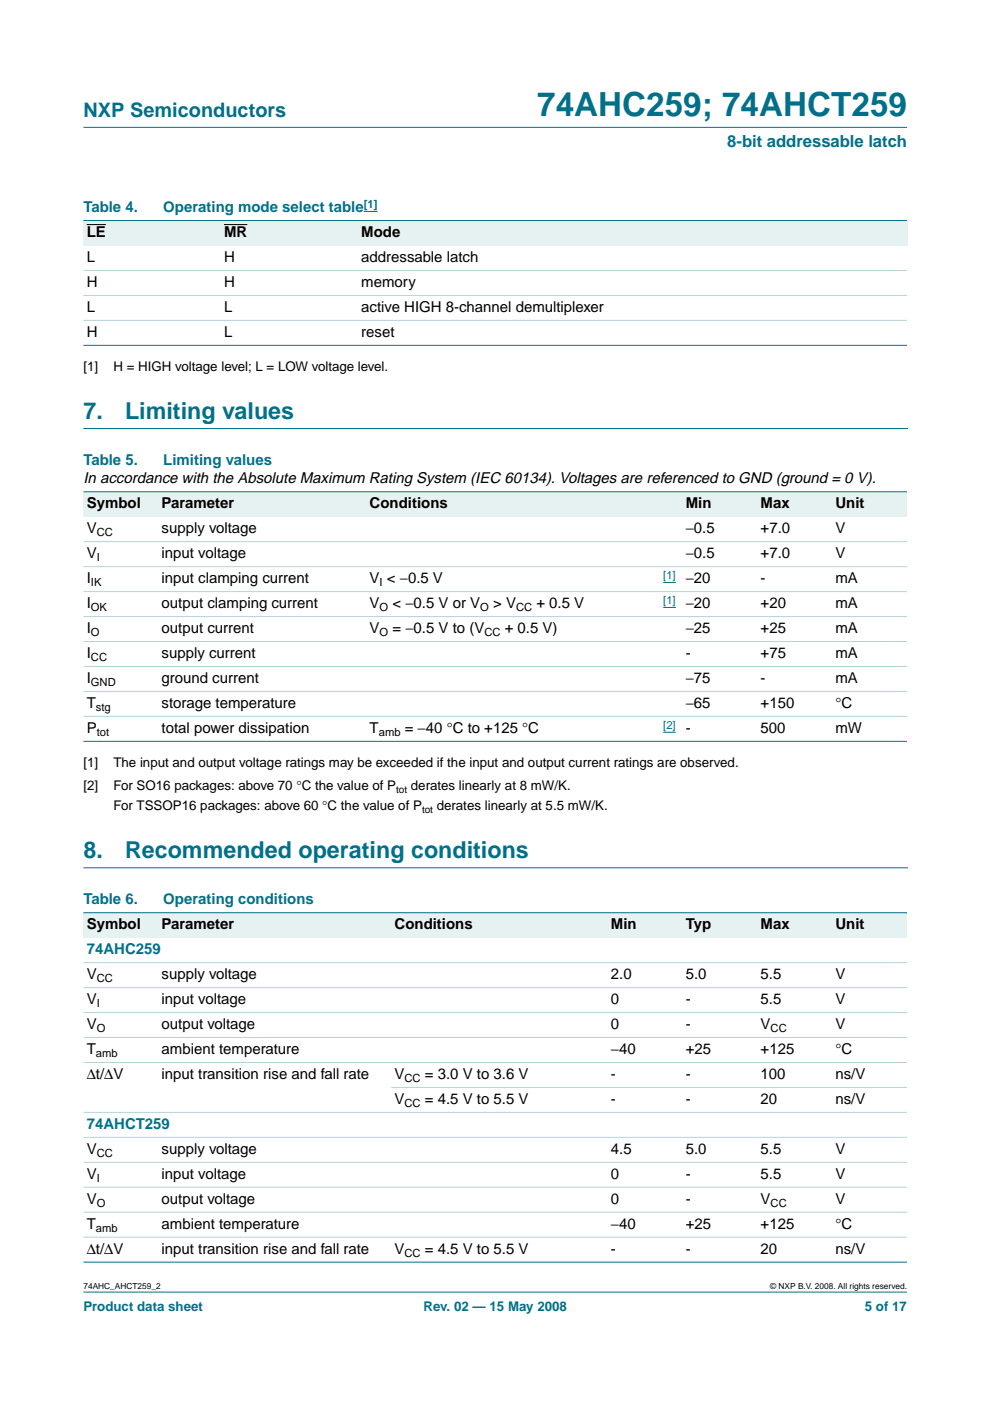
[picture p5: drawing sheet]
<svg xmlns="http://www.w3.org/2000/svg" width="210mm" height="297mm" viewBox="0 0 210 297" stroke-linecap="round" stroke-linejoin="round" font-family="sans-serif">
<defs><g id="words">
<text font-size="7.1" fill="#00708a" x="113.9" y="24.7">74AHC259; 74AHCT259</text>
<g font-size="4.9" fill="#00708a">
<text x="17.7" y="88.9">7.</text>
<text x="26.5" y="88.9">Limiting values</text>
<text x="17.7" y="182">8.</text>
<text x="26.5" y="182">Recommended operating conditions</text>
</g>
<text font-size="4.2" fill="#00708a" x="17.7" y="24.9">NXP Semiconductors</text>
<text font-size="3.5" fill="#00708a" x="154.2" y="31.1">8-bit addressable latch</text>
<g font-size="3.2" fill="#00708a">
<text x="17.7" y="45">Table 4.</text>
<text x="34.6" y="45">Operating mode select table</text>
<text x="17.7" y="98.6">Table 5.</text>
<text x="34.6" y="98.6">Limiting values</text>
<text x="17.7" y="191.8">Table 6.</text>
<text x="34.6" y="191.8">Operating conditions</text>
<text x="18.4" y="202.3">74AHC259</text>
<text x="18.4" y="239.4">74AHCT259</text>
</g>
<g font-size="3.2">
<text x="18.4" y="50.3">LE</text>
<text x="47.5" y="50.3">MR</text>
<text x="76.6" y="50.3">Mode</text>
<text x="18.4" y="55.6">L</text>
<text x="47.5" y="55.6">H</text>
<text x="76.6" y="55.6">addressable latch</text>
<text x="18.4" y="60.9">H</text>
<text x="47.5" y="60.9">H</text>
<text x="76.6" y="60.9">memory</text>
<text x="18.4" y="66.2">L</text>
<text x="18.4" y="71.5">H</text>
<text x="47.5" y="66.2">L</text>
<text x="47.5" y="71.5">L</text>
<text x="76.6" y="66.2">active HIGH 8-channel demultiplexer</text>
<text x="76.6" y="71.5">reset</text>
<text x="17.7" y="102.5">In accordance with the Absolute Maximum Rating System (IEC 60134). Voltages are referenced to GND (ground = 0 V).</text>
<text x="18.4" y="107.8">Symbol</text>
<text x="34.3" y="107.8">Parameter</text>
<text x="78.4" y="107.8">Conditions</text>
<text x="145.4" y="107.8">Min</text>
<text x="161.3" y="107.8">Max</text>
<text x="177.1" y="107.8">Unit</text>
<text x="18.4" y="113.1">V</text>
<text x="34.3" y="113.1">supply voltage</text>
<text x="145.4" y="113.1">−0.5</text>
<text x="161.3" y="113.1">+7.0</text>
<text x="177.1" y="113.1">V</text>
<text x="18.4" y="118.4">V</text>
<text x="34.3" y="118.4">input voltage</text>
<text x="145.4" y="118.4">−0.5</text>
<text x="161.3" y="118.4">+7.0</text>
<text x="177.1" y="118.4">V</text>
<text x="18.4" y="123.7">I</text>
<text x="34.3" y="123.7">input clamping current</text>
<text x="78.4" y="123.7">V &lt; −0.5 V</text>
<text x="145.4" y="123.7">−20</text>
<text x="161.3" y="123.7">-</text>
<text x="177.1" y="123.7">mA</text>
<text x="18.4" y="129">I</text>
<text x="34.3" y="129">output clamping current</text>
<text x="78.4" y="129">V</text>
<text x="83.2" y="129">&lt; −0.5 V or V</text>
<text x="104.6" y="129">&gt; V</text>
<text x="113.7" y="129">+ 0.5 V</text>
<text x="145.4" y="129">−20</text>
<text x="161.3" y="129">+20</text>
<text x="177.1" y="129">mA</text>
<text x="18.4" y="134.2">I</text>
<text x="34.3" y="134.2">output current</text>
<text x="78.4" y="134.2">V</text>
<text x="83.2" y="134.2">= −0.5 V to (V</text>
<text x="107" y="134.2">+ 0.5 V)</text>
<text x="145.4" y="134.2">−25</text>
<text x="161.3" y="134.2">+25</text>
<text x="177.1" y="134.2">mA</text>
<text x="18.4" y="139.5">I</text>
<text x="34.3" y="139.5">supply current</text>
<text x="145.4" y="139.5">-</text>
<text x="161.3" y="139.5">+75</text>
<text x="177.1" y="139.5">mA</text>
<text x="18.4" y="144.8">I</text>
<text x="34.3" y="144.8">ground current</text>
<text x="145.4" y="144.8">−75</text>
<text x="161.3" y="144.8">-</text>
<text x="177.1" y="144.8">mA</text>
<text x="18.4" y="150.1">T</text>
<text x="18.4" y="155.4">P</text>
<text x="34.3" y="150.1">storage temperature</text>
<text x="34.3" y="155.4">total power dissipation</text>
<text x="78.4" y="155.4">T</text>
<text x="85.8" y="155.4">= −40 °C to +125 °C</text>
<text x="145.4" y="150.1">−65</text>
<text x="145.4" y="155.4">-</text>
<text x="161.3" y="150.1">+150</text>
<text x="161.3" y="155.4">500</text>
<text x="177.1" y="150.1">°C</text>
<text x="177.1" y="155.4">mW</text>
<text x="18.4" y="197">Symbol</text>
<text x="34.3" y="197">Parameter</text>
<text x="83.7" y="197">Conditions</text>
<text x="129.5" y="197">Min</text>
<text x="145.4" y="197">Typ</text>
<text x="161.3" y="197">Max</text>
<text x="177.1" y="197">Unit</text>
<text x="18.4" y="207.6">V</text>
<text x="34.3" y="207.6">supply voltage</text>
<text x="129.5" y="207.6">2.0</text>
<text x="145.4" y="207.6">5.0</text>
<text x="161.3" y="207.6">5.5</text>
<text x="177.1" y="207.6">V</text>
<text x="18.4" y="212.9">V</text>
<text x="34.3" y="212.9">input voltage</text>
<text x="129.5" y="212.9">0</text>
<text x="145.4" y="212.9">-</text>
<text x="161.3" y="212.9">5.5</text>
<text x="177.1" y="212.9">V</text>
<text x="18.4" y="218.2">V</text>
<text x="34.3" y="218.2">output voltage</text>
<text x="129.5" y="218.2">0</text>
<text x="145.4" y="218.2">-</text>
<text x="161.3" y="218.2">V</text>
<text x="177.1" y="218.2">V</text>
<text x="18.4" y="223.5">T</text>
<text x="34.3" y="223.5">ambient temperature</text>
<text x="129.5" y="223.5">−40</text>
<text x="145.4" y="223.5">+25</text>
<text x="161.3" y="223.5">+125</text>
<text x="177.1" y="223.5">°C</text>
<text x="18.4" y="228.8">∆t/∆V</text>
<text x="34.3" y="228.8">input transition rise and fall rate</text>
<text x="83.7" y="228.8">V</text>
<text x="90.1" y="228.8">= 3.0 V to 3.6 V</text>
<text x="129.5" y="228.8">-</text>
<text x="145.4" y="228.8">-</text>
<text x="161.3" y="228.8">100</text>
<text x="177.1" y="228.8">ns/V</text>
<text x="83.7" y="234.1">V</text>
<text x="90.1" y="234.1">= 4.5 V to 5.5 V</text>
<text x="129.5" y="234.1">-</text>
<text x="145.4" y="234.1">-</text>
<text x="161.3" y="234.1">20</text>
<text x="177.1" y="234.1">ns/V</text>
<text x="18.4" y="244.7">V</text>
<text x="34.3" y="244.7">supply voltage</text>
<text x="129.5" y="244.7">4.5</text>
<text x="145.4" y="244.7">5.0</text>
<text x="161.3" y="244.7">5.5</text>
<text x="177.1" y="244.7">V</text>
<text x="18.4" y="250">V</text>
<text x="34.3" y="250">input voltage</text>
<text x="129.5" y="250">0</text>
<text x="145.4" y="250">-</text>
<text x="161.3" y="250">5.5</text>
<text x="177.1" y="250">V</text>
<text x="18.4" y="255.3">V</text>
<text x="34.3" y="255.3">output voltage</text>
<text x="129.5" y="255.3">0</text>
<text x="145.4" y="255.3">-</text>
<text x="161.3" y="255.3">V</text>
<text x="177.1" y="255.3">V</text>
<text x="18.4" y="260.5">T</text>
<text x="34.3" y="260.5">ambient temperature</text>
<text x="129.5" y="260.5">−40</text>
<text x="145.4" y="260.5">+25</text>
<text x="161.3" y="260.5">+125</text>
<text x="177.1" y="260.5">°C</text>
<text x="18.4" y="265.8">∆t/∆V</text>
<text x="34.3" y="265.8">input transition rise and fall rate</text>
<text x="83.7" y="265.8">V</text>
<text x="90.1" y="265.8">= 4.5 V to 5.5 V</text>
<text x="129.5" y="265.8">-</text>
<text x="145.4" y="265.8">-</text>
<text x="161.3" y="265.8">20</text>
<text x="177.1" y="265.8">ns/V</text>
</g>
<g font-size="2.8">
<text x="17.7" y="78.6">[1]</text>
<text x="24" y="78.6">H = HIGH voltage level; L = LOW voltage level.</text>
<text x="17.7" y="162.6">[1]</text>
<text x="17.7" y="167.5">[2]</text>
<text x="24" y="162.6">The input and output voltage ratings may be exceeded if the input and output current ratings are observed.</text>
<text x="24" y="167.5">For SO16 packages: above 70 °C the value of P</text>
<text x="87.1" y="167.5">derates linearly at 8 mW/K.</text>
<text x="24" y="171.8">For TSSOP16 packages: above 60 °C the value of P</text>
<text x="92.6" y="171.8">derates linearly at 5.5 mW/K.</text>
</g>
<g font-size="2.8" fill="#00708a">
<text x="17.7" y="278">Product data sheet</text>
<text x="89.8" y="278">Rev. 02 — 15 May 2008</text>
<text x="183.4" y="278">5 of 17</text>
</g>
<g font-size="2.4" fill="#00f">
<text x="77.1" y="44">[1]</text>
<text x="140.6" y="122.7">[1]</text>
<text x="140.6" y="128">[1]</text>
<text x="140.6" y="154.5">[2]</text>
</g>
<g font-size="2.4">
<text x="20.5" y="113.7">CC</text>
<text x="20.5" y="118.9">I</text>
<text x="19.3" y="124.2">IK</text>
<text x="80.5" y="124.2">I</text>
<text x="19.3" y="129.5">OK</text>
<text x="80.5" y="129.5">O</text>
<text x="101.8" y="129.5">O</text>
<text x="109.4" y="129.5">CC</text>
<text x="19.3" y="134.8">O</text>
<text x="80.5" y="134.8">O</text>
<text x="102.7" y="134.8">CC</text>
<text x="19.3" y="140.1">CC</text>
<text x="19.3" y="145.4">GND</text>
<text x="20.3" y="150.7">stg</text>
<text x="20.5" y="156">tot</text>
<text x="80.3" y="156">amb</text>
<text x="20.5" y="208.2">CC</text>
<text x="20.5" y="213.5">I</text>
<text x="20.5" y="218.8">O</text>
<text x="163.4" y="218.8">CC</text>
<text x="20.3" y="224.1">amb</text>
<text x="85.8" y="229.4">CC</text>
<text x="85.8" y="234.7">CC</text>
<text x="20.5" y="245.2">CC</text>
<text x="20.5" y="250.5">I</text>
<text x="20.5" y="255.8">O</text>
<text x="163.4" y="255.8">CC</text>
<text x="20.3" y="261.1">amb</text>
<text x="85.8" y="266.4">CC</text>
</g>
<g font-size="2.1">
<text x="84" y="168">tot</text>
<text x="89.5" y="172.3">tot</text>
</g>
<g font-size="1.8">
<text x="17.7" y="273.4">74AHC_AHCT259_2</text>
<text x="163.3" y="273.4">© NXP B.V. 2008. All rights reserved.</text>
</g>
</g></defs>
<g fill="#00708a" stroke="#00708a" stroke-width=".21">
<path d="M17.7 273.9h174.6z"/>
<path d="M17.7 27h174.6z"/>
</g>
<path d="M17.7 90.9h174.7M17.7 184h174.7" fill="none" stroke="#00708a" stroke-width=".21"/>
<path d="M77.1 44.8h2.9" fill="none" stroke="#00f" stroke-width=".21"/>
<path d="M17.7 46.8h29.1v5.3h-29.1z" fill-rule="evenodd" fill="#e6f2f2"/>
<path d="M18.4 47.6h4.1z" fill="#000" stroke="#000" stroke-width=".21"/>
<path d="M46.8 46.8h29.1v5.3h-29.1z" fill-rule="evenodd" fill="#e6f2f2"/>
<path d="M47.5 47.6h4.9z" fill="#000" stroke="#000" stroke-width=".21"/>
<path d="M75.9 46.8h116.4v5.3h-116.4z" fill-rule="evenodd" fill="#e6f2f2"/>
<g fill="#00708a" stroke="#00708a" stroke-width=".21">
<path d="M17.7 46.8h174.6z"/>
<path d="M17.7 73.2h174.6z"/>
</g>
<g fill="#b3d4db" stroke="#b3d4db" stroke-width=".21">
<path d="M17.7 57.3h174.6z"/>
<path d="M17.7 62.6h174.6z"/>
<path d="M17.7 67.9h174.6z"/>
</g>
<g fill="#e6f2f2">
<path d="M17.7 104.3h15.9v5.3h-15.9z" fill-rule="evenodd"/>
<path d="M33.6 104.3h44.1v5.3h-44.1z" fill-rule="evenodd"/>
<path d="M77.7 104.3h59.9v5.3h-59.9z" fill-rule="evenodd"/>
<path d="M137.6 104.3h7.1v5.3h-7.1z" fill-rule="evenodd"/>
<path d="M144.7 104.3h15.9v5.3h-15.9z" fill-rule="evenodd"/>
<path d="M160.6 104.3h15.8v5.3h-15.8z" fill-rule="evenodd"/>
<path d="M176.4 104.3h15.9v5.3h-15.9z" fill-rule="evenodd"/>
</g>
<path d="M140.6 123.5h2.7M140.6 128.8h2.7M140.6 155.3h2.7" fill="none" stroke="#00f" stroke-width=".21"/>
<g fill="#00708a" stroke="#00708a" stroke-width=".21">
<path d="M17.7 104.3h174.6z"/>
<path d="M17.7 157.2h174.6z"/>
</g>
<g fill="#b3d4db" stroke="#b3d4db" stroke-width=".21">
<path d="M17.7 114.8h174.6z"/>
<path d="M17.7 120.1h174.6z"/>
<path d="M17.7 125.4h174.6z"/>
<path d="M17.7 130.7h174.6z"/>
<path d="M17.7 136h174.6z"/>
<path d="M17.7 141.3h174.6z"/>
<path d="M17.7 146.6h174.6z"/>
<path d="M17.7 151.9h174.6z"/>
</g>
<g fill="#e6f2f2">
<path d="M17.7 193.5h15.9v5.3h-15.9z" fill-rule="evenodd"/>
<path d="M33.6 193.5h49.4v5.3h-49.4z" fill-rule="evenodd"/>
<path d="M83 193.5h38.8v5.3h-38.8z" fill-rule="evenodd"/>
<path d="M121.8 193.5h7v5.3h-7z" fill-rule="evenodd"/>
<path d="M128.8 193.5h15.9v5.3h-15.9z" fill-rule="evenodd"/>
<path d="M144.7 193.5h15.9v5.3h-15.9z" fill-rule="evenodd"/>
<path d="M160.6 193.5h15.8v5.3h-15.8z" fill-rule="evenodd"/>
<path d="M176.4 193.5h15.9v5.3h-15.9z" fill-rule="evenodd"/>
</g>
<g fill="#00708a" stroke="#00708a" stroke-width=".21">
<path d="M17.7 193.5h174.6z"/>
<path d="M17.7 267.6h174.6z"/>
</g>
<g fill="#b3d4db" stroke="#b3d4db" stroke-width=".21">
<path d="M17.7 204.1h174.6z"/>
<path d="M17.7 209.4h174.6z"/>
<path d="M17.7 214.7h174.6z"/>
<path d="M17.7 220h174.6z"/>
<path d="M17.7 225.3h174.6z"/>
<path d="M83 230.6h109.3z"/>
<path d="M17.7 235.8h174.6z"/>
<path d="M17.7 241.1h174.6z"/>
<path d="M17.7 246.4h174.6z"/>
<path d="M17.7 251.7h174.6z"/>
<path d="M17.7 257h174.6z"/>
<path d="M17.7 262.3h174.6z"/>
</g>
<use href="#words"/>
</svg>
